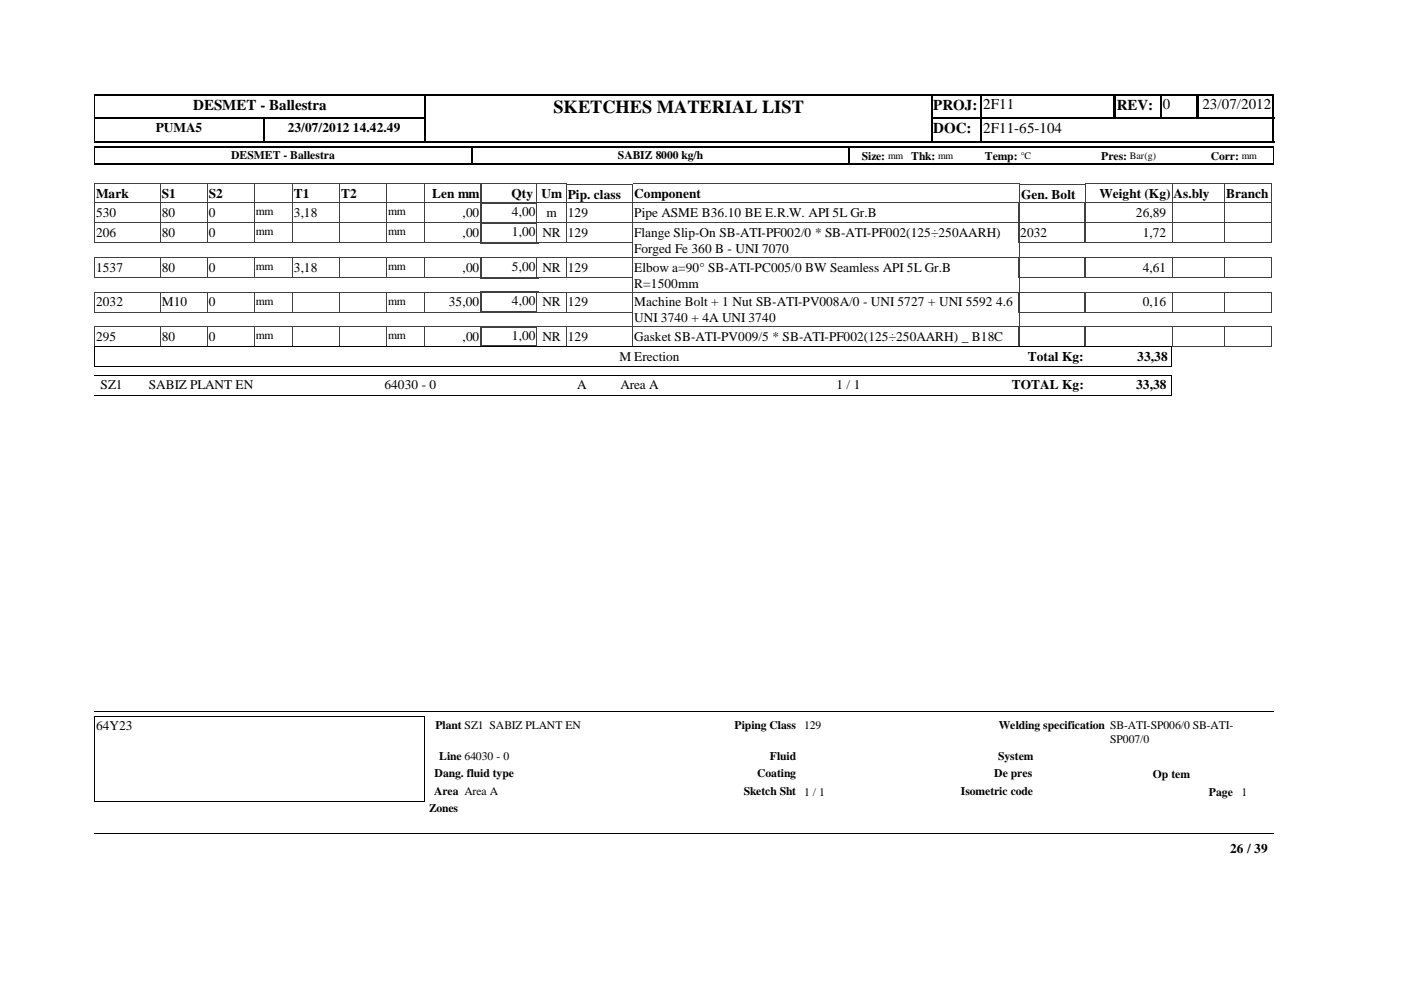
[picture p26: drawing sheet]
<svg xmlns="http://www.w3.org/2000/svg" width="297mm" height="210mm" viewBox="0 0 297 210" stroke-linecap="round" stroke-linejoin="round" font-family="sans-serif">
<defs><g id="words">
<text font-size="3.9" x="117.3" y="23.9">SKETCHES MATERIAL LIST</text>
<g font-size="3.2">
<text x="40.9" y="23.3">DESMET - Ballestra</text>
<text x="197.9" y="23.3">PROJ:</text>
<text x="208.4" y="23.2">2F11</text>
<text x="236.8" y="23.3">REV:</text>
<text x="246.5" y="23.2">0</text>
<text x="254.9" y="23.2">23/07/2012</text>
<text x="197.9" y="28.3">DOC:</text>
<text x="208.4" y="28.2">2F11-65-104</text>
</g>
<g font-size="2.8">
<text x="33" y="28">PUMA5</text>
<text x="61" y="28">23/07/2012 14.42.49</text>
<text x="20.4" y="42.1">Mark</text>
<text x="20.4" y="46">530</text>
<text x="34.3" y="46">80</text>
<text x="34.3" y="42.1">S1</text>
<text x="44.3" y="42.1">S2</text>
<text x="44.3" y="46">0</text>
<text x="62.3" y="42.1">T1</text>
<text x="62.3" y="46">3,18</text>
<text x="72.3" y="42.1">T2</text>
<text x="91.6" y="42.1">Len mm</text>
<text x="98.1" y="46">,00</text>
<text x="108.5" y="42.1">Qty</text>
<text x="108.5" y="45.8">4,00</text>
<text x="114.8" y="42.1">Um</text>
<text x="115.9" y="46">m</text>
<text x="120.4" y="42.1">Pip. class</text>
<text x="120.4" y="46">129</text>
<text x="134.5" y="42.1">Component</text>
<text x="134.5" y="46">Pipe ASME B36.10 BE E.R.W. API 5L Gr.B</text>
<text x="216.5" y="42.1">Gen. Bolt</text>
<text x="233.1" y="42.1">Weight (Kg)</text>
<text x="240.8" y="46">26,89</text>
<text x="248.8" y="42.1">As.bly</text>
<text x="260" y="42.1">Branch</text>
<text x="20.4" y="50.2">206</text>
<text x="34.3" y="50.2">80</text>
<text x="44.3" y="50.2">0</text>
<text x="98.1" y="50.2">,00</text>
<text x="108.5" y="50.1">1,00</text>
<text x="115" y="50.2">NR</text>
<text x="120.4" y="50.2">129</text>
<text x="134.5" y="50.2">Flange Slip-On SB-ATI-PF002/0 * SB-ATI-PF002(125÷250AARH)</text>
<text x="134.5" y="53.6">Forged Fe 360 B - UNI 7070</text>
<text x="216.3" y="50.2">2032</text>
<text x="242.3" y="50.2">1,72</text>
<text x="20.4" y="57.6">1537</text>
<text x="34.3" y="57.6">80</text>
<text x="44.3" y="57.6">0</text>
<text x="62.3" y="57.6">3,18</text>
<text x="98.1" y="57.6">,00</text>
<text x="108.5" y="57.4">5,00</text>
<text x="115" y="57.6">NR</text>
<text x="120.4" y="57.6">129</text>
<text x="134.5" y="57.6">Elbow a=90° SB-ATI-PC005/0 BW Seamless API 5L Gr.B</text>
<text x="242.3" y="57.6">4,61</text>
<text x="20.4" y="64.9">2032</text>
<text x="34.3" y="64.9">M10</text>
<text x="44.3" y="64.9">0</text>
<text x="95.2" y="64.9">35,00</text>
<text x="108.5" y="64.8">4,00</text>
<text x="115" y="64.9">NR</text>
<text x="120.4" y="64.9">129</text>
<text x="134.5" y="61">R=1500mm</text>
<text x="134.5" y="64.9">Machine Bolt + 1 Nut SB-ATI-PV008A/0 - UNI 5727 + UNI 5592 4.6</text>
<text x="242.3" y="64.9">0,16</text>
<text x="134.5" y="68.3">UNI 3740 + 4A UNI 3740</text>
<text x="20.4" y="72.3">295</text>
<text x="34.3" y="72.3">80</text>
<text x="44.3" y="72.3">0</text>
<text x="98.1" y="72.3">,00</text>
<text x="108.5" y="72.1">1,00</text>
<text x="115" y="72.3">NR</text>
<text x="120.4" y="72.3">129</text>
<text x="131.3" y="76.5">M Erection</text>
<text x="134.5" y="72.3">Gasket SB-ATI-PV009/5 * SB-ATI-PF002(125÷250AARH) _ B18C</text>
<text x="217.9" y="76.5">Total Kg:</text>
<text x="241.1" y="76.5">33,38</text>
<text x="21.3" y="82.5">SZ1</text>
<text x="31.6" y="82.5">SABIZ PLANT EN</text>
<text x="81.5" y="82.5">64030 - 0</text>
<text x="122.3" y="82.5">A</text>
<text x="131.5" y="82.5">Area A</text>
<text x="177.3" y="82.5">1 / 1</text>
<text x="214.5" y="82.5">TOTAL Kg:</text>
<text x="240.9" y="82.5">33,38</text>
<text x="20.4" y="154.9">64Y23</text>
<text x="260.8" y="180.8">26 / 39</text>
</g>
<g font-size="2.5">
<text x="49" y="33.7">DESMET - Ballestra</text>
<text x="131" y="33.7">SABIZ 8000 kg/h</text>
<text x="182.7" y="33.9">Size:</text>
<text x="193.2" y="33.9">Thk:</text>
<text x="208.8" y="33.9">Temp:</text>
<text x="233.5" y="33.9">Pres:</text>
<text x="256.7" y="33.9">Corr:</text>
<text x="54.3" y="45.7">mm</text>
<text x="82.3" y="45.7">mm</text>
<text x="54.3" y="49.9">mm</text>
<text x="82.3" y="49.9">mm</text>
<text x="54.3" y="57.3">mm</text>
<text x="82.3" y="57.3">mm</text>
<text x="54.3" y="64.6">mm</text>
<text x="82.3" y="64.6">mm</text>
<text x="54.3" y="71.9">mm</text>
<text x="82.3" y="71.9">mm</text>
<text x="92.3" y="154.6">Plant SZ1 SABIZ PLANT EN</text>
<text x="155.7" y="154.6">Piping Class 129</text>
<text x="211.7" y="154.6">Welding specification SB-ATI-SP006/0 SB-ATI-</text>
<text x="93.1" y="161.2">Line 64030 - 0</text>
<text x="163.2" y="161.2">Fluid</text>
<text x="211.6" y="161.2">System</text>
<text x="235.4" y="157.5">SP007/0</text>
<text x="92.2" y="164.8">Dang. fluid type</text>
<text x="160.5" y="164.8">Coating</text>
<text x="210.8" y="164.8">De pres</text>
<text x="244.4" y="165.1">Op tem</text>
<text x="91" y="172.3">Zones</text>
<text x="92" y="168.6">Area Area A</text>
<text x="157.7" y="168.6">Sketch Sht 1 / 1</text>
<text x="203.7" y="168.6">Isometric code</text>
<text x="256.3" y="168.7">Page</text>
<text x="263.2" y="168.7">1</text>
</g>
<g font-size="2.1">
<text x="188.3" y="33.7">mm</text>
<text x="198.9" y="33.7">mm</text>
<text x="216.4" y="33.7">°C</text>
<text x="239.6" y="33.7">Bar(g)</text>
<text x="263.3" y="33.7">mm</text>
</g>
</g></defs>
<g fill="none" stroke="#404040" stroke-width=".21">
<path d="M20 39h70v4h-70zM34 39v4M44 39v4M54 39v4M62 39v4M72 39v4M82 39v4M101.9 39h12.2v4h-12.2M102 39v4M120.1 39.1h14.1M120.1 39.1v3.9h14.1M248.5 39h21.2v4h-21.2"/>
<path d="M248.5 39v4M259.6 39v4M134.2 43h81.9l.1-4h-82v4.1"/>
</g>
<path d="M113.9 39h6.2v4h-6.2z" fill="#fff"/>
<path d="M90 39h12M90 39v4M102 39v4M120.1 39v4M120.1 39h-6.3l.1 4h6.2M216.2 39.1h13.9M216.2 39.1v3.9h13.9M230 39h18.5v4h-18.5zM230.1 39.1v4M90 43h12" fill="none" stroke="#404040" stroke-width=".21"/>
<path d="M20 31.2h250M20 34.8h250M207.8 30h62.4" fill="none" stroke="#000" stroke-width=".3"/>
<g fill="none" stroke="#000" stroke-width=".34">
<path d="M90.2 20v5.2M197.4 20v10.2M208 20v10.2M236.3 20v5.2M246.1 20v5.2M253.8 20v5.2M254 20v5.2M270 20v10.2M20 25.1h70.3M20 25h70.3M55.9 24.9v5.3M100 31.1v3.9"/>
<path d="M180 31.1v3.9M197.2 25.1h73"/>
</g>
<path d="M20.1 20v10.2M20.1 31.1v3.9M269.9 31.1v3.9" fill="none" stroke="#000" stroke-width=".21"/>
<path d="M236.3 20v5.2M90.1 24.9v5.3" fill="none" stroke="#000" stroke-width=".38"/>
<path d="M20 30.1h70.3M20 20.1h70.3M197.2 30.1h10.9M197.2 20.1h73" fill="none" stroke="#000" stroke-width=".25"/>
<path d="M90.3 20.2h107.1v9.7h-107.1z" fill="#fff"/>
<path d="M90 20.1h107.7" fill="none" stroke="#000" stroke-width=".25"/>
<path d="M197.5 20v10.2" fill="none" stroke="#000" stroke-width=".34"/>
<path d="M90 30h107.7" fill="none" stroke="#000" stroke-width=".3"/>
<path d="M90.1 20v10.2" fill="none" stroke="#000" stroke-width=".38"/>
<g fill="none" stroke="#404040" stroke-width=".21">
<path d="M20 43h82M20 43v4.3h82M34 43v4.3M44 43v4.3M54 43v4.3M62 43v4.3M72 43v4.3M82 43v4.3M90 43v4.3M102 43v4.3M120.1 43h96.1M120.1 43v4.3h96.1l-.1-4.3"/>
<path d="M134.2 43v4.3M230 43h39.7M230.1 43l-.1 4.3h39.7v-4.3M248.5 43v4.3M259.6 43v4.3"/>
</g>
<path d="M101.9 43.1h12.4" fill="none" stroke="#404040" stroke-width=".3"/>
<path d="M102 42.9v4.4M114.1 42.9v4.4" fill="none" stroke="#404040" stroke-width=".34"/>
<path d="M101.9 47.2h12.4" fill="none" stroke="#404040" stroke-width=".25"/>
<path d="M113.9 43h6.2v4.2h-6.2z" fill="#fff"/>
<g fill="none" stroke="#404040" stroke-width=".21">
<path d="M20 47.3h82M20 47.2v4.3h82M34 47.2v4.3M44 47.2v4.3M54 47.2v4.3M62 47.2v4.3M72 47.2v4.3M82 47.2v4.3M90 47.2v4.3M102 47.2v4.3M113.8 43h6.3M113.9 43l-.1 4.3h155.9"/>
<path d="M120.1 43v8.5h14.1M134.2 47.2v7.4h81.9v-7.4M216 43h14M216 43v4.3M230 43v4.3M230.1 47.2l-.1 4.3h39.7v-4.3M248.5 47.2v4.3M259.6 47.2v4.3"/>
</g>
<path d="M101.9 47.3h12.4" fill="none" stroke="#404040" stroke-width=".3"/>
<path d="M102 47.2v4.5M114.1 47.2v4.5" fill="none" stroke="#404040" stroke-width=".34"/>
<path d="M101.9 51.5h12.4" fill="none" stroke="#404040" stroke-width=".38"/>
<path d="M113.9 47.2h6.2v4.3h-6.2z" fill="#fff"/>
<g fill="none" stroke="#404040" stroke-width=".21">
<path d="M20 54.6l94.3 .1M20 54.6v4.3h82M34 54.6v4.3M44 54.6v4.3M54 54.6v4.3M62 54.6v4.3M72 54.6v4.3M82 54.6v4.3M90 54.6v4.3M102 54.6v4.3M113.8 47.3h6.3M113.9 47.2l-.1 4.3h6.3"/>
<path d="M120.1 54.6h96.1M120.1 47.2v4.3M120.1 54.6v4.3h14.1M134.2 54.6v7.4h81.9v-7.4M216 47.3h14M216 47.2v4.3h14v-4.3M230 54.6h39.7M230.1 54.6l-.1 4.3h39.7v-4.3M248.5 54.6v4.3M259.6 54.6v4.3"/>
</g>
<path d="M101.9 58.8h12.4M102 54.6v4.4M114.1 54.6v4.4" fill="none" stroke="#404040" stroke-width=".34"/>
<path d="M113.9 54.6h6.2v4.2h-6.2z" fill="#fff"/>
<g fill="none" stroke="#404040" stroke-width=".21">
<path d="M113.8 54.6h6.3M113.9 54.6l-.1 4.3h6.3M120.1 54.6v4.3M216 54.6h14M216 54.6v4.3h14v-4.3M20 62h82M20 61.9v4.3h82M34 61.9v4.3M44 61.9v4.3M54 61.9v4.3M62 61.9v4.3M72 61.9v4.3"/>
<path d="M82 61.9v4.3M90 61.9v4.3M102 61.9v4.3M120.1 62h96.1M120.1 61.9v4.3h14.1M134.2 61.9v7.4h81.9v-7.4M230 62h39.7M230.1 61.9l-.1 4.3h39.7v-4.3M248.5 61.9v4.3M259.6 61.9v4.3"/>
</g>
<path d="M101.9 62h12.4" fill="none" stroke="#404040" stroke-width=".3"/>
<path d="M102 61.8v4.6M114.1 61.8v4.6" fill="none" stroke="#404040" stroke-width=".34"/>
<path d="M101.9 66.2h12.4" fill="none" stroke="#404040" stroke-width=".38"/>
<path d="M113.9 61.9h6.2v4.3h-6.2z" fill="#fff"/>
<g fill="none" stroke="#404040" stroke-width=".21">
<path d="M34 69.3v4.2M44 69.3v4.2M54 69.3v4.2M62 69.3v4.2M72 69.3v4.2M82 69.3v4.2M90 69.3v4.2M102 69.3v4.2M102 69.3h-82v4.2h82M113.8 62h6.3M113.9 61.9l-.1 4.3h6.3M120.1 61.9v4.3"/>
<path d="M120.1 69.3h96l.1 4.2h-96.1zM134.2 69.3v4.2M216 62h14M216 61.9v4.3h14v-4.3M230 69.3h39.7v4.2h-39.7zM248.5 69.3v4.2M259.6 69.3v4.2"/>
</g>
<path d="M101.9 69.3h12.4" fill="none" stroke="#404040" stroke-width=".3"/>
<path d="M102 69.2v4.4M114.1 69.2v4.4" fill="none" stroke="#404040" stroke-width=".34"/>
<path d="M101.9 73.4h12.4" fill="none" stroke="#404040" stroke-width=".25"/>
<path d="M113.9 69.3h6.2v4.2h-6.2z" fill="#fff"/>
<path d="M120.1 69.3v4.2M120.1 69.3h-6.3l.1 4.2h6.2M216 69.3h14v4.2h-14z" fill="none" stroke="#404040" stroke-width=".21"/>
<path d="M20 73.5h228.4M20 73.5v4.2h228.4M248.3 73.5v4.3" fill="none" stroke="#000" stroke-width=".21"/>
<path d="M189 79.5h23.8v4.2h-23.8z" fill="#fff"/>
<path d="M20 79.5h228.4M248.3 79.5v4.3M20 83.8h228.4M20 150.9h250M20 176.7h250" fill="none" stroke="#000" stroke-width=".21"/>
<path d="M20.1 151.9h69.9v17.9h-69.9z" fill="#fff"/>
<path d="M90.1 151.8v18.1M90.1 151.9h-70.1v18h70.1" fill="none" stroke="#000" stroke-width=".21"/>
<use href="#words"/>
</svg>
